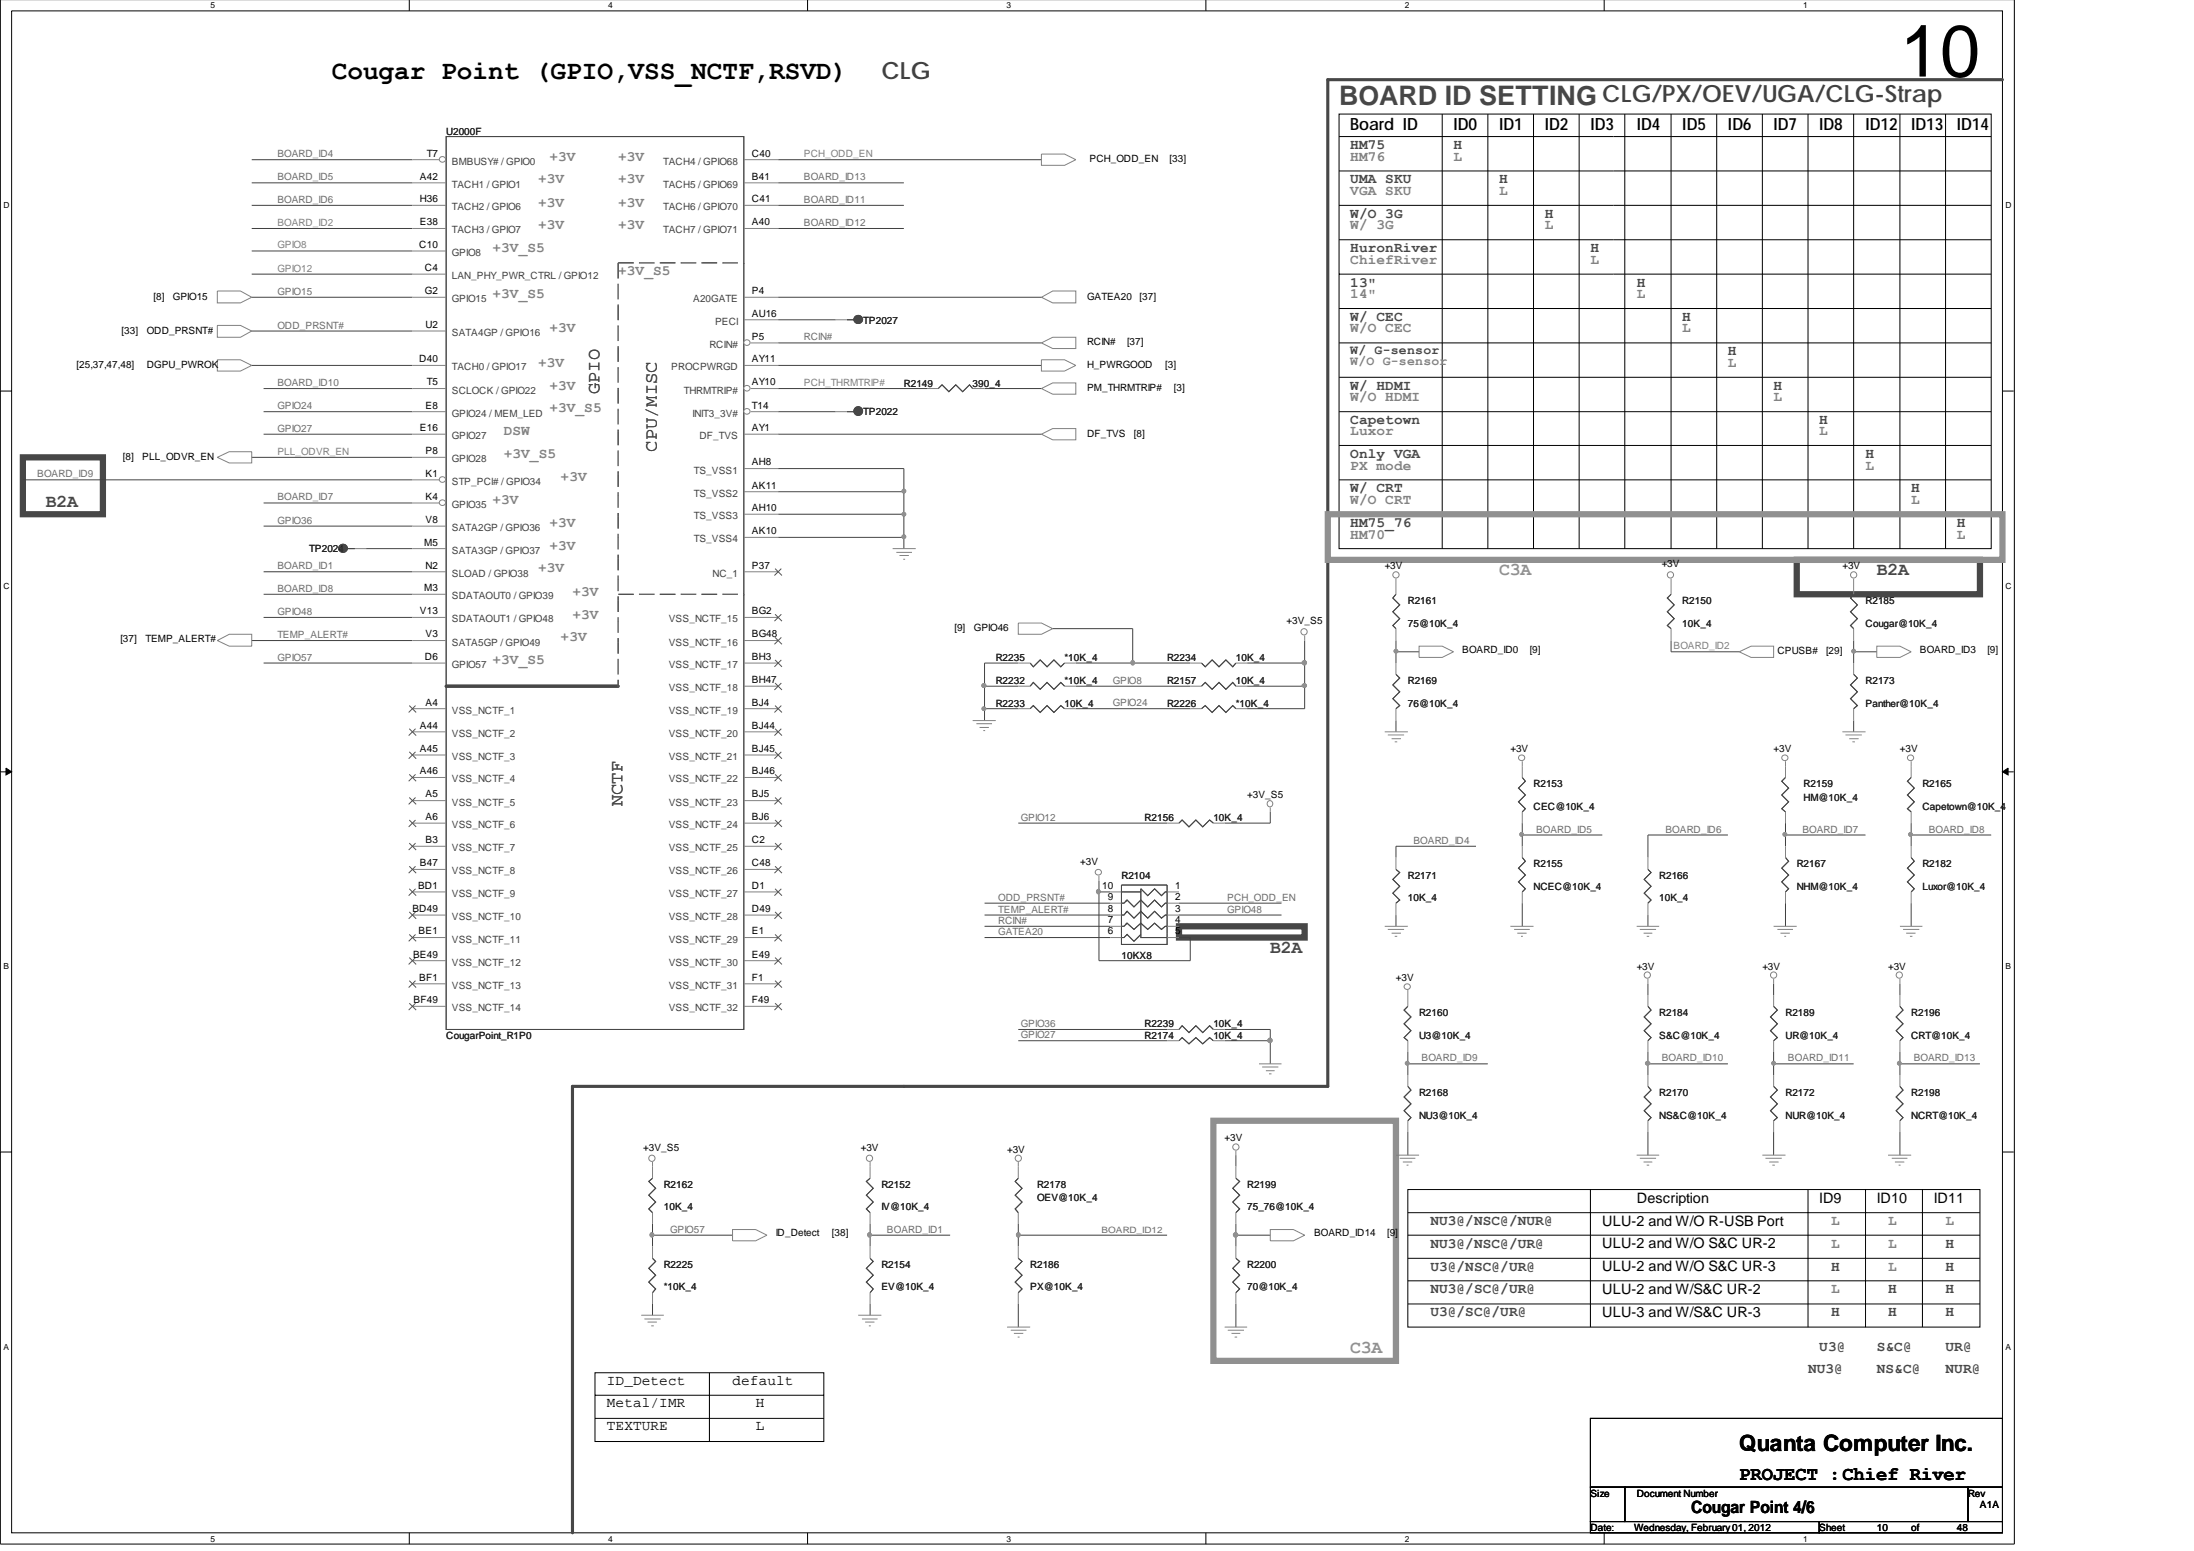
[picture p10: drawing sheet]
<svg xmlns="http://www.w3.org/2000/svg" width="297mm" height="210mm" viewBox="0 0 297 210" stroke-linecap="round" stroke-linejoin="round" font-family="sans-serif">
<defs><g id="words">
<text font-size="9.9" x="257.2" y="10.4">10</text>
<text font-size="3.6" x="44.9" y="10.7">Cougar Point (GPIO,VSS_NCTF,RSVD)</text>
<text font-size="3.6" fill="#474747" x="181.3" y="14.2">BOARD ID SETTING</text>
<g font-size="3.2" fill="#404040">
<text x="119.3" y="10.7">CLG</text>
<text x="216.9" y="13.8">CLG/PX/OEV/UGA/CLG-Strap</text>
</g>
<text font-size="3" x="235.5" y="196.4">Quanta Computer Inc.</text>
<text font-size="2.6" x="235.5" y="200.3">PROJECT :Chief River</text>
<g font-size="2.5" fill="#474747">
<text x="81.1" y="53.4" transform="rotate(-90 81.1 53.4)">GPIO</text>
<text x="88.9" y="61.2" transform="rotate(-90 88.9 61.2)">CPU/MISC</text>
<text x="6.2" y="68.6">B2A</text>
<text x="254.1" y="77.8">B2A</text>
<text x="84.3" y="109.2" transform="rotate(-90 84.3 109.2)">NCTF</text>
<text x="172" y="129">B2A</text>
</g>
<g font-size="2.5" fill="#909090">
<text x="203" y="77.8">C3A</text>
<text x="182.8" y="183.2">C3A</text>
</g>
<g font-size="2.3">
<text x="182.8" y="17.6">Board ID</text>
<text x="196.8" y="17.6">ID0</text>
<text x="203" y="17.6">ID1</text>
<text x="209.1" y="17.6">ID2</text>
<text x="215.3" y="17.6">ID3</text>
<text x="221.6" y="17.6">ID4</text>
<text x="227.8" y="17.6">ID5</text>
<text x="233.9" y="17.6">ID6</text>
<text x="240.1" y="17.6">ID7</text>
<text x="246.3" y="17.6">ID8</text>
<text x="252.6" y="17.6">ID12</text>
<text x="258.7" y="17.6">ID13</text>
<text x="264.9" y="17.6">ID14</text>
<text x="228.9" y="204.8">Cougar Point 4/6</text>
</g>
<g font-size="1.9" fill="#818181">
<text x="74.4" y="21.8">+3V</text>
<text x="83.7" y="21.8">+3V</text>
<text x="182.8" y="21.8">HM76</text>
<text x="196.8" y="21.8">L</text>
<text x="72.9" y="24.8">+3V</text>
<text x="72.9" y="28">+3V</text>
<text x="83.7" y="24.8">+3V</text>
<text x="83.7" y="28">+3V</text>
<text x="182.8" y="26.4">VGA SKU</text>
<text x="203" y="26.4">L</text>
<text x="66.7" y="34.1">+3V_S5</text>
<text x="72.9" y="31">+3V</text>
<text x="83.7" y="31">+3V</text>
<text x="182.8" y="31">W/ 3G</text>
<text x="182.8" y="35.7">ChiefRiver</text>
<text x="209.1" y="31">L</text>
<text x="215.3" y="35.7">L</text>
<text x="66.7" y="40.3">+3V_S5</text>
<text x="83.7" y="37.3">+3V_S5</text>
<text x="182.8" y="40.3">14&quot;</text>
<text x="221.6" y="40.3">L</text>
<text x="74.4" y="45">+3V</text>
<text x="182.8" y="45">W/O CEC</text>
<text x="227.8" y="45">L</text>
<text x="72.9" y="49.6">+3V</text>
<text x="74.4" y="52.8">+3V</text>
<text x="233.9" y="49.6">L</text>
<text x="68.2" y="59">DSW</text>
<text x="74.4" y="55.8">+3V_S5</text>
<text x="182.8" y="54.3">W/O HDMI</text>
<text x="182.8" y="59">Luxor</text>
<text x="240.1" y="54.3">L</text>
<text x="246.3" y="59">L</text>
<text x="68.2" y="62">+3V_S5</text>
<text x="75.9" y="65.1">+3V</text>
<text x="182.8" y="63.6">PX mode</text>
<text x="252.6" y="63.6">L</text>
<text x="66.7" y="68.3">+3V</text>
<text x="74.4" y="71.3">+3V</text>
<text x="182.8" y="68.3">W/O CRT</text>
<text x="258.7" y="68.3">L</text>
<text x="72.9" y="77.5">+3V</text>
<text x="74.4" y="74.4">+3V</text>
<text x="182.8" y="72.9">HM70</text>
<text x="264.9" y="72.9">L</text>
<text x="77.5" y="80.6">+3V</text>
<text x="77.5" y="83.8">+3V</text>
<text x="66.7" y="89.9">+3V_S5</text>
<text x="75.9" y="86.8">+3V</text>
<text x="247.9" y="165.9">L</text>
<text x="255.6" y="165.9">L</text>
<text x="263.4" y="165.9">L</text>
<text x="247.9" y="168.9">L</text>
<text x="255.6" y="168.9">L</text>
<text x="255.6" y="172">L</text>
<text x="247.9" y="175.1">L</text>
</g>
<g font-size="1.9" fill="#474747">
<text x="182.8" y="20.2">HM75</text>
<text x="196.8" y="20.2">H</text>
<text x="182.8" y="29.5">W/O 3G</text>
<text x="182.8" y="24.8">UMA SKU</text>
<text x="203" y="24.8">H</text>
<text x="209.1" y="29.5">H</text>
<text x="182.8" y="34.2">HuronRiver</text>
<text x="215.3" y="34.2">H</text>
<text x="182.8" y="38.8">13&quot;</text>
<text x="221.6" y="38.8">H</text>
<text x="182.8" y="43.5">W/ CEC</text>
<text x="227.8" y="43.5">H</text>
<text x="182.8" y="52.8">W/ HDMI</text>
<text x="233.9" y="48.1">H</text>
<text x="240.1" y="52.8">H</text>
<text x="182.8" y="57.4">Capetown</text>
<text x="246.3" y="57.4">H</text>
<text x="182.8" y="62">Only VGA</text>
<text x="252.6" y="62">H</text>
<text x="182.8" y="66.7">W/ CRT</text>
<text x="182.8" y="71.3">HM75_76</text>
<text x="258.7" y="66.7">H</text>
<text x="264.9" y="71.3">H</text>
<text x="193.6" y="165.9">NU3@/NSC@/NUR@</text>
<text x="193.6" y="168.9">NU3@/NSC@/UR@</text>
<text x="193.6" y="172">U3@/NSC@/UR@</text>
<text x="247.9" y="172">H</text>
<text x="263.4" y="168.9">H</text>
<text x="263.4" y="172">H</text>
<text x="193.6" y="175.1">NU3@/SC@/UR@</text>
<text x="193.6" y="178.2">U3@/SC@/UR@</text>
<text x="247.9" y="178.2">H</text>
<text x="255.6" y="175.1">H</text>
<text x="255.6" y="178.2">H</text>
<text x="263.4" y="178.2">H</text>
<text x="263.4" y="175.1">H</text>
<text x="244.8" y="185.9">NU3@</text>
<text x="246.3" y="182.9">U3@</text>
<text x="254.1" y="182.9">S&amp;C@</text>
<text x="254.1" y="185.9">NS&amp;C@</text>
<text x="263.4" y="182.9">UR@</text>
<text x="263.4" y="185.9">NUR@</text>
</g>
<g font-size="1.9">
<text x="216.9" y="166">ULU-2 and W/O R-USB Port</text>
<text x="221.6" y="162.8">Description</text>
<text x="246.3" y="162.8">ID9</text>
<text x="254.1" y="162.8">ID10</text>
<text x="261.8" y="162.8">ID11</text>
<text x="216.9" y="169">ULU-2 and W/O S&amp;C UR-2</text>
<text x="216.9" y="172.1">ULU-2 and W/O S&amp;C UR-3</text>
<text x="216.9" y="178.3">ULU-3 and W/S&amp;C UR-3</text>
<text x="216.9" y="175.2">ULU-2 and W/S&amp;C UR-2</text>
<text x="82.2" y="190.5">Metal/IMR</text>
<text x="82.2" y="187.5">ID_Detect</text>
<text x="99.2" y="187.5">default</text>
<text x="102.3" y="190.5">H</text>
<text x="82.2" y="193.6">TEXTURE</text>
<text x="102.3" y="193.6">L</text>
</g>
<text font-size="1.8" fill="#474747" x="182.8" y="47.9">W/ G-sensor</text>
<text font-size="1.8" fill="#818181" x="182.8" y="49.4">W/O G-sensor</text>
<g font-size="1.4" fill="#6d6d6d">
<text x="37.5" y="21.3">BOARD_ID4</text>
<text x="37.5" y="24.4">BOARD_ID5</text>
<text x="37.5" y="27.5">BOARD_ID6</text>
<text x="108.8" y="27.5">BOARD_ID11</text>
<text x="108.8" y="24.4">BOARD_ID13</text>
<text x="108.8" y="30.6">BOARD_ID12</text>
<text x="37.5" y="39.9">GPIO15</text>
<text x="37.5" y="44.5">ODD_PRSNT#</text>
<text x="108.8" y="46.1">RCIN#</text>
<text x="37.5" y="52.3">BOARD_ID10</text>
<text x="37.5" y="58.4">GPIO27</text>
<text x="37.5" y="55.4">GPIO24</text>
<text x="5" y="64.6">BOARD_ID9</text>
<text x="37.5" y="67.8">BOARD_ID7</text>
<text x="37.5" y="70.9">GPIO36</text>
<text x="37.5" y="77.1">BOARD_ID1</text>
<text x="37.5" y="83.2">GPIO48</text>
<text x="37.5" y="80.1">BOARD_ID8</text>
<text x="37.5" y="86.4">TEMP_ALERT#</text>
<text x="37.5" y="89.4">GPIO57</text>
<text x="150.6" y="92.6">GPIO8</text>
<text x="150.6" y="95.6">GPIO24</text>
<text x="138.2" y="111.1">GPIO12</text>
<text x="208" y="112.7">BOARD_ID5</text>
<text x="225.5" y="112.7">BOARD_ID6</text>
<text x="244" y="112.7">BOARD_ID7</text>
<text x="261.1" y="112.7">BOARD_ID8</text>
<text x="191.4" y="114.2">BOARD_ID4</text>
<text x="135.2" y="123.5">TEMP_ALERT#</text>
<text x="135.2" y="125.1">RCIN#</text>
<text x="135.2" y="121.9">ODD_PRSNT#</text>
<text x="166.1" y="123.5">GPIO48</text>
<text x="166.1" y="121.9">PCH_ODD_EN</text>
<text x="135.2" y="126.6">GATEA20</text>
<text x="138.2" y="140.6">GPIO27</text>
<text x="138.2" y="139">GPIO36</text>
<text x="192.5" y="143.7">BOARD_ID9</text>
<text x="225" y="143.7">BOARD_ID10</text>
<text x="242.1" y="143.7">BOARD_ID11</text>
<text x="259.1" y="143.7">BOARD_ID13</text>
<text x="90.7" y="166.9">GPIO57</text>
<text x="120.1" y="166.9">BOARD_ID1</text>
</g>
<g font-size="1.4">
<text x="57.8" y="21.2">T7</text>
<text x="101.8" y="21.2">C40</text>
<text x="147.5" y="22">PCH_ODD_EN</text>
<text x="158.3" y="22">[33]</text>
<text x="56.9" y="27.4">H36</text>
<text x="56.9" y="24.3">A42</text>
<text x="101.8" y="27.4">C41</text>
<text x="101.8" y="24.3">B41</text>
<text x="56.8" y="33.6">C10</text>
<text x="56.9" y="30.5">E38</text>
<text x="101.8" y="30.5">A40</text>
<text x="20.8" y="40.6">[8]</text>
<text x="23.4" y="40.6">GPIO15</text>
<text x="57.5" y="36.7">C4</text>
<text x="57.5" y="39.8">G2</text>
<text x="101.8" y="39.8">P4</text>
<text x="147.2" y="40.6">GATEA20</text>
<text x="154.3" y="40.6">[37]</text>
<text x="16.5" y="45.2">[33]</text>
<text x="19.9" y="45.2">ODD_PRSNT#</text>
<text x="57.6" y="44.4">U2</text>
<text x="101.8" y="42.9">AU16</text>
<text x="101.8" y="46">P5</text>
<text x="147.2" y="46.8">RCIN#</text>
<text x="152.6" y="46.8">[37]</text>
<text x="10.4" y="49.8">[25,37,47,48]</text>
<text x="19.9" y="49.8">DGPU_PWROK</text>
<text x="56.8" y="49">D40</text>
<text x="57.8" y="52.2">T5</text>
<text x="101.8" y="49">AY11</text>
<text x="101.8" y="52.2">AY10</text>
<text x="147.2" y="49.8">H_PWRGOOD</text>
<text x="147.2" y="52.9">PM_THRMTRIP#</text>
<text x="157.8" y="49.8">[3]</text>
<text x="158.9" y="52.9">[3]</text>
<text x="56.9" y="58.4">E16</text>
<text x="57.6" y="55.3">E8</text>
<text x="101.8" y="58.4">AY1</text>
<text x="101.8" y="55.3">T14</text>
<text x="147.2" y="59.1">DF_TVS</text>
<text x="153.5" y="59.1">[8]</text>
<text x="16.6" y="62.3">[8]</text>
<text x="19.3" y="62.3">PLL_ODVR_EN</text>
<text x="57.6" y="61.5">P8</text>
<text x="57.6" y="64.5">K1</text>
<text x="101.8" y="63">AH8</text>
<text x="57.6" y="70.8">V8</text>
<text x="57.6" y="67.7">K4</text>
<text x="101.8" y="69.2">AH10</text>
<text x="101.8" y="66.1">AK11</text>
<text x="57.4" y="73.9">M5</text>
<text x="57.6" y="77">N2</text>
<text x="101.8" y="77">P37</text>
<text x="101.8" y="72.3">AK10</text>
<text x="187.5" y="77.1">+3V</text>
<text x="225" y="76.8">+3V</text>
<text x="249.4" y="77.1">+3V</text>
<text x="56.9" y="83.2">V13</text>
<text x="57.4" y="80">M3</text>
<text x="101.8" y="83.2">BG2</text>
<text x="16.3" y="86.9">[37]</text>
<text x="19.7" y="86.9">TEMP_ALERT#</text>
<text x="57.5" y="89.3">D6</text>
<text x="57.6" y="86.3">V3</text>
<text x="101.8" y="89.3">BH3</text>
<text x="101.8" y="86.3">BG48</text>
<text x="129.2" y="85.4">[9]</text>
<text x="131.9" y="85.4">GPIO46</text>
<text x="174.2" y="84.5">+3V_S5</text>
<text x="198" y="88.4">BOARD_ID0</text>
<text x="207.1" y="88.4">[9]</text>
<text x="240.6" y="88.6">CPUSB#</text>
<text x="247.2" y="88.6">[29]</text>
<text x="259.9" y="88.4">BOARD_ID3</text>
<text x="269.1" y="88.4">[9]</text>
<text x="57.6" y="95.5">A4</text>
<text x="101.8" y="92.5">BH47</text>
<text x="101.8" y="95.5">BJ4</text>
<text x="56.9" y="98.7">A44</text>
<text x="56.9" y="101.8">A45</text>
<text x="101.8" y="98.7">BJ44</text>
<text x="101.8" y="101.8">BJ45</text>
<text x="204.5" y="101.9">+3V</text>
<text x="240.1" y="101.9">+3V</text>
<text x="257.2" y="101.9">+3V</text>
<text x="56.9" y="104.8">A46</text>
<text x="57.6" y="108">A5</text>
<text x="101.8" y="104.8">BJ46</text>
<text x="101.8" y="108">BJ5</text>
<text x="57.6" y="111">A6</text>
<text x="101.8" y="111">BJ6</text>
<text x="168.8" y="108.1">+3V_S5</text>
<text x="56.9" y="117.3">B47</text>
<text x="57.6" y="114.1">B3</text>
<text x="101.8" y="114.1">C2</text>
<text x="101.8" y="117.3">C48</text>
<text x="146.2" y="117.1">+3V</text>
<text x="55.8" y="123.5">BD49</text>
<text x="56.6" y="120.3">BD1</text>
<text x="101.8" y="120.3">D1</text>
<text x="101.8" y="123.5">D49</text>
<text x="149.2" y="120.3">10</text>
<text x="150" y="121.9">9</text>
<text x="150" y="123.5">8</text>
<text x="150" y="125">7</text>
<text x="159.1" y="125">4</text>
<text x="159.1" y="123.5">3</text>
<text x="159.1" y="121.9">2</text>
<text x="159.1" y="120.3">1</text>
<text x="55.9" y="129.6">BE49</text>
<text x="56.7" y="126.5">BE1</text>
<text x="101.8" y="126.5">E1</text>
<text x="101.8" y="129.6">E49</text>
<text x="150" y="126.5">6</text>
<text x="159.1" y="126.5">5</text>
<text x="221.6" y="131.3">+3V</text>
<text x="238.6" y="131.3">+3V</text>
<text x="255.6" y="131.3">+3V</text>
<text x="56" y="135.8">BF49</text>
<text x="56.8" y="132.8">BF1</text>
<text x="101.8" y="135.8">F49</text>
<text x="101.8" y="132.8">F1</text>
<text x="189" y="132.9">+3V</text>
<text x="87.1" y="155.8">+3V_S5</text>
<text x="116.5" y="155.8">+3V</text>
<text x="165.8" y="154.5">+3V</text>
<text x="136.3" y="156.1">+3V</text>
<text x="105" y="167.4">ID_Detect</text>
<text x="112.6" y="167.4">[38]</text>
<text x="177.9" y="167.4">BOARD_ID14</text>
<text x="187.8" y="167.4">[9]</text>
<text x="215.3" y="202.6">Size</text>
<text x="221.6" y="202.6">Document Number</text>
<text x="266.5" y="202.6">Rev</text>
<text x="215.3" y="207.3">Date:</text>
<text x="221.2" y="207.3">Wednesday, February 01, 2012</text>
<text x="246.3" y="207.3">Sheet</text>
<text x="254.1" y="207.3">10</text>
<text x="258.7" y="207.3">of</text>
<text x="264.9" y="207.3">48</text>
<text x="268.1" y="204.1">A1A</text>
</g>
<g font-size="1.4" fill="#232323">
<text x="60.4" y="18.2">U2000F</text>
<text x="116.9" y="43.8">TP2027</text>
<text x="122.4" y="52.4">R2149</text>
<text x="131.7" y="52.4">390_4</text>
<text x="116.9" y="56.2">TP2022</text>
<text x="41.9" y="74.8">TP2024</text>
<text x="190.6" y="81.7">R2161</text>
<text x="227.8" y="81.7">R2150</text>
<text x="252.6" y="81.7">R2185</text>
<text x="134.8" y="89.5">R2235</text>
<text x="144.1" y="89.5">*10K_4</text>
<text x="158" y="89.5">R2234</text>
<text x="167.3" y="89.5">10K_4</text>
<text x="190.6" y="84.9">75@10K_4</text>
<text x="227.8" y="84.9">10K_4</text>
<text x="252.6" y="84.9">Cougar@10K_4</text>
<text x="134.8" y="92.6">R2232</text>
<text x="134.8" y="95.7">R2233</text>
<text x="144.1" y="92.6">*10K_4</text>
<text x="144.1" y="95.7">10K_4</text>
<text x="158" y="95.7">R2226</text>
<text x="158" y="92.6">R2157</text>
<text x="167.3" y="95.7">*10K_4</text>
<text x="167.3" y="92.6">10K_4</text>
<text x="190.6" y="92.6">R2169</text>
<text x="190.6" y="95.7">76@10K_4</text>
<text x="252.6" y="92.6">R2173</text>
<text x="252.6" y="95.7">Panther@10K_4</text>
<text x="207.6" y="106.5">R2153</text>
<text x="244.2" y="106.5">R2159</text>
<text x="260.3" y="106.5">R2165</text>
<text x="155" y="111.2">R2156</text>
<text x="164.3" y="111.2">10K_4</text>
<text x="207.6" y="109.7">CEC@10K_4</text>
<text x="244.2" y="108.4">HM@10K_4</text>
<text x="260.3" y="109.7">Capetown@10K_4</text>
<text x="151.8" y="119">R2104</text>
<text x="190.6" y="119">R2171</text>
<text x="207.6" y="117.4">R2155</text>
<text x="224.6" y="119">R2166</text>
<text x="243.3" y="117.4">R2167</text>
<text x="260.3" y="117.4">R2182</text>
<text x="190.6" y="122">10K_4</text>
<text x="207.6" y="120.5">NCEC@10K_4</text>
<text x="224.6" y="122">10K_4</text>
<text x="243.3" y="120.5">NHM@10K_4</text>
<text x="260.3" y="120.5">Luxor@10K_4</text>
<text x="151.8" y="129.8">10KX8</text>
<text x="192.1" y="137.5">R2160</text>
<text x="224.6" y="137.5">R2184</text>
<text x="241.7" y="137.5">R2189</text>
<text x="258.7" y="137.5">R2196</text>
<text x="60.4" y="140.6">CougarPoint_R1P0</text>
<text x="155" y="140.6">R2174</text>
<text x="155" y="139">R2239</text>
<text x="164.3" y="140.6">10K_4</text>
<text x="164.3" y="139">10K_4</text>
<text x="192.1" y="140.6">U3@10K_4</text>
<text x="224.6" y="140.6">S&amp;C@10K_4</text>
<text x="241.7" y="140.6">UR@10K_4</text>
<text x="258.7" y="140.6">CRT@10K_4</text>
<text x="192.1" y="148.3">R2168</text>
<text x="224.6" y="148.3">R2170</text>
<text x="241.7" y="148.3">R2172</text>
<text x="258.7" y="148.3">R2198</text>
<text x="192.1" y="151.5">NU3@10K_4</text>
<text x="224.6" y="151.5">NS&amp;C@10K_4</text>
<text x="241.7" y="151.5">NUR@10K_4</text>
<text x="258.7" y="151.5">NCRT@10K_4</text>
<text x="89.9" y="160.8">R2162</text>
<text x="119.3" y="160.8">R2152</text>
<text x="140.4" y="160.8">R2178</text>
<text x="168.8" y="160.8">R2199</text>
<text x="89.9" y="163.8">10K_4</text>
<text x="119.3" y="163.8">IV@10K_4</text>
<text x="140.4" y="162.7">OEV@10K_4</text>
<text x="168.8" y="163.8">75_76@10K_4</text>
<text x="89.9" y="171.6">R2225</text>
<text x="119.3" y="171.6">R2154</text>
<text x="139.5" y="171.6">R2186</text>
<text x="168.8" y="171.6">R2200</text>
<text x="89.9" y="174.7">*10K_4</text>
<text x="119.3" y="174.7">EV@10K_4</text>
<text x="139.5" y="174.7">PX@10K_4</text>
<text x="168.8" y="174.7">70@10K_4</text>
</g>
<g font-size="1.4" fill="#414141">
<text x="61.2" y="22.3">BMBUSY# / GPIO0</text>
<text x="89.8" y="22.3">TACH4 / GPIO68</text>
<text x="61.2" y="28.5">TACH2 / GPIO6</text>
<text x="61.2" y="25.4">TACH1 / GPIO1</text>
<text x="89.8" y="28.5">TACH6 / GPIO70</text>
<text x="89.8" y="25.4">TACH5 / GPIO69</text>
<text x="61.2" y="31.6">TACH3 / GPIO7</text>
<text x="61.2" y="34.7">GPIO8</text>
<text x="89.8" y="31.6">TACH7 / GPIO71</text>
<text x="61.2" y="37.8">LAN_PHY_PWR_CTRL / GPIO12</text>
<text x="61.2" y="40.9">GPIO15</text>
<text x="93.8" y="40.9">A20GATE</text>
<text x="61.2" y="45.5">SATA4GP / GPIO16</text>
<text x="96" y="47.1">RCIN#</text>
<text x="96.8" y="44">PECI</text>
<text x="61.2" y="50.1">TACH0 / GPIO17</text>
<text x="61.2" y="53.3">SCLOCK / GPIO22</text>
<text x="90.9" y="50.1">PROCPWRGD</text>
<text x="92.6" y="53.3">THRMTRIP#</text>
<text x="61.2" y="59.5">GPIO27</text>
<text x="61.2" y="56.4">GPIO24 / MEM_LED</text>
<text x="93.8" y="56.4">INIT3_3V#</text>
<text x="94.7" y="59.5">DF_TVS</text>
<text x="61.2" y="62.6">GPIO28</text>
<text x="61.2" y="65.6">STP_PCI# / GPIO34</text>
<text x="93.9" y="64.1">TS_VSS1</text>
<text x="61.2" y="71.9">SATA2GP / GPIO36</text>
<text x="61.2" y="68.8">GPIO35</text>
<text x="93.9" y="70.3">TS_VSS3</text>
<text x="93.9" y="67.2">TS_VSS2</text>
<text x="61.2" y="75">SATA3GP / GPIO37</text>
<text x="93.9" y="73.4">TS_VSS4</text>
<text x="61.2" y="78.1">SLOAD / GPIO38</text>
<text x="61.2" y="81.1">SDATAOUT0 / GPIO39</text>
<text x="96.5" y="78.1">NC_1</text>
<text x="61.2" y="87.4">SATA5GP / GPIO49</text>
<text x="61.2" y="84.3">SDATAOUT1 / GPIO48</text>
<text x="90.5" y="84.3">VSS_NCTF_15</text>
<text x="90.5" y="87.4">VSS_NCTF_16</text>
<text x="61.2" y="90.4">GPIO57</text>
<text x="90.5" y="90.4">VSS_NCTF_17</text>
<text x="90.5" y="93.6">VSS_NCTF_18</text>
<text x="61.2" y="96.6">VSS_NCTF_1</text>
<text x="61.2" y="99.8">VSS_NCTF_2</text>
<text x="90.5" y="96.6">VSS_NCTF_19</text>
<text x="90.5" y="99.8">VSS_NCTF_20</text>
<text x="61.2" y="102.9">VSS_NCTF_3</text>
<text x="61.2" y="105.9">VSS_NCTF_4</text>
<text x="90.5" y="102.9">VSS_NCTF_21</text>
<text x="90.5" y="105.9">VSS_NCTF_22</text>
<text x="61.2" y="109.1">VSS_NCTF_5</text>
<text x="61.2" y="112.1">VSS_NCTF_6</text>
<text x="90.5" y="109.1">VSS_NCTF_23</text>
<text x="90.5" y="112.1">VSS_NCTF_24</text>
<text x="61.2" y="115.2">VSS_NCTF_7</text>
<text x="61.2" y="118.4">VSS_NCTF_8</text>
<text x="90.5" y="115.2">VSS_NCTF_25</text>
<text x="90.5" y="118.4">VSS_NCTF_26</text>
<text x="61.2" y="121.4">VSS_NCTF_9</text>
<text x="61.2" y="124.6">VSS_NCTF_10</text>
<text x="90.5" y="121.4">VSS_NCTF_27</text>
<text x="90.5" y="124.6">VSS_NCTF_28</text>
<text x="61.2" y="127.6">VSS_NCTF_11</text>
<text x="61.2" y="130.7">VSS_NCTF_12</text>
<text x="90.5" y="127.6">VSS_NCTF_29</text>
<text x="90.5" y="130.7">VSS_NCTF_30</text>
<text x="61.2" y="133.9">VSS_NCTF_13</text>
<text x="61.2" y="136.9">VSS_NCTF_14</text>
<text x="90.5" y="136.9">VSS_NCTF_32</text>
<text x="90.5" y="133.9">VSS_NCTF_31</text>
</g>
<g font-size="1.4" fill="#818181">
<text x="108.8" y="21.3">PCH_ODD_EN</text>
<text x="37.5" y="30.6">BOARD_ID2</text>
<text x="37.5" y="33.6">GPIO8</text>
<text x="37.5" y="36.8">GPIO12</text>
<text x="108.8" y="52.3">PCH_THRMTRIP#</text>
<text x="37.5" y="61.6">PLL_ODVR_EN</text>
<text x="226.6" y="87.9">BOARD_ID2</text>
</g>
<text font-size="1.2" fill="#6d6d6d" x="149.1" y="166.9">BOARD_ID12</text>
<g font-size="1.1">
<text x="28.5" y="1.1">5</text>
<text x="82.3" y="1.1">4</text>
<text x="136.3" y="1.1">3</text>
<text x="190.2" y="1.1">2</text>
<text x="244.1" y="1.1">1</text>
<text x=".5" y="28.2">D</text>
<text x="271.5" y="28.2">D</text>
<text x=".5" y="79.7">C</text>
<text x="271.5" y="79.7">C</text>
<text x=".5" y="131.2">B</text>
<text x="271.5" y="131.2">B</text>
<text x=".5" y="182.7">A</text>
<text x="271.5" y="182.7">A</text>
<text x="28.5" y="208.7">5</text>
<text x="82.3" y="208.7">4</text>
<text x="136.3" y="208.7">3</text>
<text x="190.2" y="208.7">2</text>
<text x="244.1" y="208.7">1</text>
</g>
</g></defs>
<path d="M0 0v209h272.7v-209M1.6 1.5h269.5v206h-269.5z" fill="none" stroke="#000" stroke-width=".14"/>
<g fill="#fff">
<path d="M28.5 .1h.5v1.2h-.5z"/>
<path d="M28.5 207.7h.5v1.2h-.5z"/>
</g>
<path d="M55.4 0v1.5M55.4 207.5v1.5" fill="none" stroke="#000" stroke-width=".14"/>
<g fill="#fff">
<path d="M82.3 .1h.5v1.2h-.5z"/>
<path d="M82.3 207.7h.5v1.2h-.5z"/>
</g>
<path d="M109.3 0v1.5M109.3 207.5v1.5" fill="none" stroke="#000" stroke-width=".14"/>
<g fill="#fff">
<path d="M136.3 .1h.5v1.2h-.5z"/>
<path d="M136.3 207.7h.5v1.2h-.5z"/>
</g>
<path d="M163.3 0v1.5M163.3 207.5v1.5" fill="none" stroke="#000" stroke-width=".14"/>
<g fill="#fff">
<path d="M190.2 .1h.5v1.2h-.5z"/>
<path d="M190.2 207.7h.5v1.2h-.5z"/>
</g>
<path d="M217.2 0v1.5M217.2 207.5v1.5" fill="none" stroke="#000" stroke-width=".14"/>
<g fill="#fff">
<path d="M244.1 .1h.5v1.2h-.5z"/>
<path d="M244.1 207.7h.5v1.2h-.5z"/>
<path d="M.5 27.2h.6v1.2h-.6z"/>
<path d="M271.5 27.2h.7v1.2h-.7z"/>
<path d="M.5 78.7h.6v1.2h-.6z"/>
<path d="M271.5 78.7h.7v1.2h-.7z"/>
</g>
<path d="M0 52.9h1.6M271.1 52.9h1.5" fill="none" stroke="#000" stroke-width=".14"/>
<g fill="#fff">
<path d="M.5 130.2h.6v1.2h-.6z"/>
<path d="M271.5 130.2h.6v1.2h-.6z"/>
</g>
<path d="M0 104.5h1.6M.8 104l.8 .5-.8 .4zM271.1 104.5l.8-.5v.9zM271.1 104.5h1.5" fill="none" stroke="#000" stroke-width=".14"/>
<path d="M.8 104l.8 .5-.8 .4zM271.1 104.5l.8-.5v.9z" fill="#000"/>
<g fill="#fff">
<path d="M.5 181.7h.5v1.2h-.5z"/>
<path d="M271.5 181.7h.5v1.2h-.5z"/>
</g>
<g fill="none" stroke="#000" stroke-width=".14">
<path d="M181.3 15.4h88.3v58.9h-88.3zM195.3 15.4v58.9M201.4 15.4v58.9M207.6 15.4v58.9M213.8 15.4v58.9M220 15.4v58.9M226.2 15.4v58.9M232.4 15.4v58.9M238.6 15.4v58.9M244.8 15.4v58.9M251 15.4v58.9M257.2 15.4v58.9"/>
<path d="M263.4 15.4v58.9M269.6 18.5h-88.3M181.3 37.1h37.2M218.5 37.1h51.1M269.6 23.1h-88.3M269.6 27.8h-88.3M269.6 32.5h-88.3M181.3 41.8h88.3M181.3 46.4h88.3M181.3 51.1h88.3M181.3 55.7h88.3M181.3 60.3h88.3"/>
<path d="M181.3 65h88.3M181.3 69.6h88.3M0 156h1.6M271.1 156h1.5M190.6 161h77.5v18.7h-77.5zM190.6 164.2h77.5M190.6 167.2h77.5M190.6 170.4h77.5M190.6 176.5h77.5M190.6 173.4h77.5M215.3 161v18.7M244.8 161v18.7"/>
<path d="M252.6 161v18.7M260.3 161v18.7M80.6 185.8h30.9v9.4h-30.9zM80.6 188.9h30.9M80.6 192h30.9M96 185.8v9.4"/>
</g>
<path d="M271.1 10.8h-91.3v136.3h-102.3v60.4" fill="none" stroke="#474747" stroke-width=".42"/>
<path d="M3.1 61.9h10.8v7.7h-10.8zM243.3 75.8h24.8v4.7h-24.8zM159.6 125.4h17v1.5h-17z" fill="none" stroke="#474747" stroke-width=".85"/>
<path d="M179.8 69.6h91.3v6.2h-91.3zM164.3 151.7h24.7v32.5h-24.7z" fill="none" stroke="#909090" stroke-width=".85"/>
<g fill="none" stroke="#424242" stroke-width=".14">
<path d="M34.1 21.6h21.7M34.1 40.2h21.7M35.7 58.8h20.1M105.4 40.2h35.6M105.4 46.4h35.6M105.4 49.5h35.6M105.4 52.6h20.1M133.3 52.6h7.7M3.1 65h52.7M34.1 61.9h21.7M35.7 77.4h20.1M105.4 63.4h17"/>
<path d="M105.4 66.6h17M35.7 83.6h20.1"/>
</g>
<circle cx="122.4" cy="66.5" r=".25" fill="#909090"/>
<circle cx="122.4" cy="66.5" r=".25" fill="none" stroke="#909090" stroke-width=".14"/>
<path d="M105.4 69.6h17" fill="none" stroke="#424242" stroke-width=".14"/>
<circle cx="122.4" cy="69.6" r=".25" fill="#909090"/>
<circle cx="122.4" cy="69.6" r=".25" fill="none" stroke="#909090" stroke-width=".14"/>
<path d="M105.4 72.8h17" fill="none" stroke="#424242" stroke-width=".14"/>
<circle cx="122.4" cy="72.7" r=".25" fill="#909090"/>
<circle cx="122.4" cy="72.7" r=".25" fill="none" stroke="#909090" stroke-width=".14"/>
<path d="M34.1 24.8h21.7M34.1 27.8h21.7M34.1 37.1h21.7M34.1 30.9h21.7M105.4 58.8h35.6M122.4 72.8v1.5M35.7 80.5h20.1M206.1 111.4v1.6h10.8" fill="none" stroke="#424242" stroke-width=".14"/>
<circle cx="206" cy="113" r=".25" fill="#909090"/>
<circle cx="206" cy="113" r=".25" fill="none" stroke="#909090" stroke-width=".14"/>
<path d="M35.7 68.1h20.1M137.9 111.4h20.1M165.8 111.4h6.2M137.9 140.9h20.1M165.8 140.9h6.2" fill="none" stroke="#424242" stroke-width=".14"/>
<circle cx="171.9" cy="140.9" r=".3" fill="#909090"/>
<circle cx="171.9" cy="140.9" r=".3" fill="none" stroke="#909090" stroke-width=".14"/>
<path d="M35.7 55.7h20.1M34.1 86.7h21.7M172 109.9v1.5M189 114.6h10.8M241.7 111.4v1.6M241.7 113v1.6M241.7 113h10.9M241.7 122.3v3.1" fill="none" stroke="#424242" stroke-width=".14"/>
<circle cx="241.6" cy="113" r=".25" fill="#909090"/>
<circle cx="241.6" cy="113" r=".25" fill="none" stroke="#909090" stroke-width=".14"/>
<path d="M34.1 34h21.7M34.1 49.5h21.7M34.1 44.8h21.7M105.4 55.7h7.7M122.4 63.4v9.4M142.5 85.1h10.9v4.7h-7.7M168.8 89.8h7.8v3.1M206.1 113v1.6M206.1 122.3v3.1M172 140.9v3.1M190.6 142.4v3.2M190.6 153.3v3.1" fill="none" stroke="#424242" stroke-width=".14"/>
<circle cx="176.6" cy="89.7" r=".3" fill="#909090"/>
<circle cx="176.6" cy="89.7" r=".3" fill="none" stroke="#909090" stroke-width=".14"/>
<path d="M153.4 89.8h7.7" fill="none" stroke="#424242" stroke-width=".14"/>
<circle cx="153.3" cy="89.7" r=".28" fill="#909090"/>
<circle cx="153.3" cy="89.7" r=".28" fill="none" stroke="#909090" stroke-width=".14"/>
<path d="M145.7 92.9h15.4M168.8 92.9h7.8" fill="none" stroke="#424242" stroke-width=".14"/>
<circle cx="176.6" cy="92.8" r=".28" fill="#909090"/>
<circle cx="176.6" cy="92.8" r=".28" fill="none" stroke="#909090" stroke-width=".14"/>
<path d="M133.3 92.9h4.6M145.7 95.9h15.4M176.6 92.9v3h-7.8" fill="none" stroke="#424242" stroke-width=".14"/>
<circle cx="133.2" cy="92.8" r=".25" fill="#909090"/>
<circle cx="133.2" cy="92.8" r=".25" fill="none" stroke="#909090" stroke-width=".14"/>
<path d="M133.3 95.9h4.6" fill="none" stroke="#424242" stroke-width=".14"/>
<circle cx="133.2" cy="95.9" r=".25" fill="#909090"/>
<circle cx="133.2" cy="95.9" r=".25" fill="none" stroke="#909090" stroke-width=".14"/>
<path d="M35.7 52.6h20.1M133.3 95.9v1.7M137.9 89.8h-4.6v3.1M176.6 86.7v3.1M189 114.6v1.5M258.7 111.4v1.6M258.7 113v1.6M258.7 113h10.9M189 123.9v1.5M258.7 122.3v3.1" fill="none" stroke="#424242" stroke-width=".14"/>
<circle cx="258.7" cy="113" r=".25" fill="#909090"/>
<circle cx="258.7" cy="113" r=".25" fill="none" stroke="#909090" stroke-width=".14"/>
<path d="M254.1 88.2h-3.1v1.6" fill="none" stroke="#424242" stroke-width=".14"/>
<circle cx="251" cy="88.2" r=".25" fill="#909090"/>
<circle cx="251" cy="88.2" r=".25" fill="none" stroke="#909090" stroke-width=".14"/>
<path d="M148.8 120.8v9.3" fill="none" stroke="#424242" stroke-width=".14"/>
<circle cx="148.7" cy="120.7" r=".28" fill="#909090"/>
<circle cx="148.7" cy="120.7" r=".28" fill="none" stroke="#909090" stroke-width=".14"/>
<path d="M189 88.2h3.1M189 86.7v1.5M189 88.2v1.6M189 97.6v1.5M251 97.6v1.5M148.8 119.2v1.6h1.5M159.6 126.9h1.5v3.2h-12.3" fill="none" stroke="#424242" stroke-width=".14"/>
<circle cx="189" cy="88.2" r=".25" fill="#909090"/>
<circle cx="189" cy="88.2" r=".25" fill="none" stroke="#909090" stroke-width=".14"/>
<path d="M35.7 89.8h20.1M223.1 142.4v1.6M223.1 144v1.6M223.1 153.3v3.1M223.1 144h10.8" fill="none" stroke="#424242" stroke-width=".14"/>
<circle cx="223.1" cy="143.9" r=".28" fill="#909090"/>
<circle cx="223.1" cy="143.9" r=".28" fill="none" stroke="#909090" stroke-width=".14"/>
<path d="M223.1 133.2v1.5M240.1 133.2v1.5M190.6 144h10.8M240.1 142.4v3.2" fill="none" stroke="#424242" stroke-width=".14"/>
<circle cx="190.5" cy="143.9" r=".25" fill="#909090"/>
<circle cx="190.5" cy="143.9" r=".25" fill="none" stroke="#909090" stroke-width=".14"/>
<path d="M240.1 153.3v3.1M240.1 144h10.9" fill="none" stroke="#424242" stroke-width=".14"/>
<circle cx="240.1" cy="143.9" r=".25" fill="#909090"/>
<circle cx="240.1" cy="143.9" r=".25" fill="none" stroke="#909090" stroke-width=".14"/>
<path d="M105.4 27.8h17M105.4 30.9h17M105.4 43.3h7.7M49.6 74.3h6.2M226.2 86.7v1.5h9.3M233.9 113h-10.8v3.1M159.6 123.9h13.9M223.1 123.9v1.5M137.9 167.2h20.1" fill="none" stroke="#424242" stroke-width=".14"/>
<circle cx="137.8" cy="167.2" r=".28" fill="#909090"/>
<circle cx="137.8" cy="167.2" r=".28" fill="none" stroke="#909090" stroke-width=".14"/>
<path d="M128.6 167.2h-10.8v1.5M137.9 165.7v3M137.9 176.5v3.2" fill="none" stroke="#424242" stroke-width=".14"/>
<circle cx="117.7" cy="167.2" r=".28" fill="#909090"/>
<circle cx="117.7" cy="167.2" r=".28" fill="none" stroke="#909090" stroke-width=".14"/>
<path d="M257.2 133.2v1.5M257.2 142.4v1.6M257.2 144v1.6M257.2 153.3v3.1M257.2 144h10.9M117.8 165.7v1.5M117.8 176.5v1.6" fill="none" stroke="#424242" stroke-width=".14"/>
<circle cx="257.1" cy="143.9" r=".25" fill="#909090"/>
<circle cx="257.1" cy="143.9" r=".25" fill="none" stroke="#909090" stroke-width=".14"/>
<path d="M105.4 24.8h17M167.3 156.4v1.5M167.3 167.2h4.7M167.3 165.7v1.5M167.3 167.2v1.5M167.3 176.5v3.2" fill="none" stroke="#424242" stroke-width=".14"/>
<circle cx="167.3" cy="167.2" r=".3" fill="#909090"/>
<circle cx="167.3" cy="167.2" r=".3" fill="none" stroke="#909090" stroke-width=".14"/>
<path d="M105.4 21.6h35.6M35.7 71.2h20.1M251 86.7v1.5M159.6 122.3h13.9M99.2 167.2h-10.9v1.5" fill="none" stroke="#424242" stroke-width=".14"/>
<circle cx="88.2" cy="167.2" r=".28" fill="#909090"/>
<circle cx="88.2" cy="167.2" r=".28" fill="none" stroke="#909090" stroke-width=".14"/>
<path d="M133.3 92.9v3M133.3 123.9h17M133.3 126.9h17M133.3 125.4h17M133.3 122.3h17M137.9 139.4h20.1M165.8 139.4h6.2v1.5M88.3 165.7v1.5M88.3 176.5v1.6" fill="none" stroke="#424242" stroke-width=".14"/>
<circle cx="133.2" cy="92.8" r=".25" fill="#909090"/>
<circle cx="133.2" cy="92.8" r=".25" fill="none" stroke="#909090" stroke-width=".14"/>
<g fill="none" stroke="#818181" stroke-width=".14">
<path d="M29.4 39.4h3.2l1.5 .8-1.5 .8h-3.2zM141 20.9h3.1l1.6 .7-1.6 .8h-3.1zM29.4 44.1h3.2l1.5 .7-1.5 .9h-3.2zM29.4 48.7h3.2l1.5 .8-1.5 .7h-3.2zM125.5 52.6h1.5M131.7 52.6h1.6M141 40.2l1.5-.8h3.2v1.6h-3.2zM141 46.4l1.5-.7h3.2v1.5h-3.2zM141 48.7h3.1l1.6 .8-1.6 .7h-3.1zM141 52.6l1.5-.8h3.2v1.6h-3.2zM141 58.8l1.5-.8h3.2v1.5h-3.2zM29.4 61.9l1.6-.7h3.1v1.5h-3.1z"/>
<path d="M120.8 74.3h3.2M121.4 74.8h2.1M121.8 75.2h1.2M122.3 75.7h.2M189 78.3v2.2M226.2 78.3v2.2M251 78.3v.6M29.4 86.7l1.6-.8h3.1v1.6h-3.1zM131.7 97.6h3.1M132.2 98h2.1M132.6 98.5h1.3M133.1 98.9h.3"/>
<path d="M137.9 84.3h3.1l1.5 .8-1.5 .8h-3.1zM176.6 86v.7M187.5 99.1h3.1M187.9 99.5h2.2M189 89.8v1.5M189 95.9v1.7M189 85.1v1.6M192.1 87.5h3.2l1.5 .7-1.5 .8h-3.2zM226.2 85.1v1.6M235.5 88.2l1.6-.7h3v1.5h-3zM249.4 99.1h3.2M249.9 99.5h2.2"/>
<path d="M254.1 87.5h3.1l1.5 .7-1.5 .8h-3.1zM148.8 118.5v.7M172 109.3v.6M188.4 100h1.3M188.8 100.4h.4M206.1 103.1v2.2M206.1 109.9v1.5M241.7 103.1v.6M250.4 100h1.2M250.8 100.4h.3M258.7 103.1v.6M150.3 120.8h1.5"/>
<path d="M150.3 122.3h1.5M150.3 123.9h1.5M150.3 125.4h1.5M150.3 126.9h1.5M158 125.4h1.6M158 123.9h1.6M158 122.3h1.6M158 120.8h1.6M158 126.9h1.6M187.5 125.4h3.1M187.9 125.8h2.2M188.4 126.3h1.3"/>
<path d="M188.8 126.8h.4M190.6 134v.7M204.5 125.4h3.1M205 125.8h2.1M205.4 126.3h1.3M205.9 126.8h.3M221.6 125.4h3M222 125.8h2.2M222.5 126.3h1.2M222.9 126.8h.4M223.1 132.5v.7M240.1 125.4h3.2"/>
<path d="M240.1 132.5v.7M240.6 125.8h2.1M241.1 126.3h1.2M241.6 126.8h.2M257.2 125.4h3.1M257.2 132.5v.7M257.6 125.8h2.2M258.1 126.3h1.2M258.6 126.8h.3M88.3 157.3v.6M117.8 157.3v.6M137.9 157.3v.6"/>
<path d="M167.3 155.8v.6M170.5 144h3M170.9 144.5h2.2M171.4 145h1.2M171.8 145.4h.3M189 156.4h3.1M189.5 156.8h2.1M189.9 157.3h1.3M190.4 157.7h.3M221.6 156.4h3M222 156.8h2.2M222.5 157.3h1.2"/>
<path d="M222.9 157.7h.4M238.6 156.4h3.1M239 156.8h2.2M239.5 157.3h1.3M240 157.7h.3M255.6 156.4h3.1M256.1 156.8h2.1M256.5 157.3h1.3M257.1 157.7h.2M86.8 178.1h3.1M87.2 178.6h2.2M87.7 179h1.2"/>
<path d="M88.2 179.5h.3M99.2 166.5h3.1l1.5 .7-1.5 .8h-3.1zM116.2 178.1h3.1M116.7 178.6h2.1M117.1 179h1.3M117.6 179.5h.3M117.8 168.7v1.7M117.8 175v1.5M136.3 179.7h3.2M137.9 168.7v1.7M137.9 175v1.5M165.8 179.7h3"/>
<path d="M172 166.5h3.1l1.5 .7-1.5 .8h-3.1zM136.8 180.1h2.2M137.3 180.5h1.2M137.8 181h.2M166.2 180.1h2.2M166.7 180.5h1.2M167.2 181h.3"/>
<circle cx="189" cy="77.8" r=".42"/>
<circle cx="226.2" cy="77.8" r=".42"/>
<circle cx="251" cy="77.8" r=".42"/>
<circle cx="176.5" cy="85.5" r=".42"/>
<circle cx="148.7" cy="118.1" r=".4"/>
<circle cx="171.9" cy="108.8" r=".4"/>
<circle cx="206" cy="102.6" r=".4"/>
<circle cx="241.7" cy="102.6" r=".4"/>
<circle cx="258.7" cy="102.6" r=".4"/>
<circle cx="190.5" cy="133.6" r=".4"/>
<circle cx="223" cy="132" r=".42"/>
<circle cx="240.1" cy="132" r=".42"/>
<circle cx="257.1" cy="132" r=".42"/>
<circle cx="88.3" cy="156.8" r=".42"/>
<circle cx="117.7" cy="156.8" r=".42"/>
<circle cx="137.9" cy="156.8" r=".42"/>
<circle cx="167.3" cy="155.3" r=".42"/>
</g>
<path d="M215.3 192h55.8v9.3h-55.8zM215.3 201.3h4.7v4.7h-4.7zM215.3 206h31v1.5h-31zM220 201.3h46.5v4.7h-46.5zM246.3 206h24.8v1.5h-24.8zM266.5 201.3h4.6v4.7h-4.6z" fill="none" stroke="#000" stroke-width=".14"/>
<g fill="none" stroke="#474747" stroke-width=".14">
<path d="M127 52.6l.5-.5 1 .9 .9-.9 .9 .9 1-.9 .4 .5M189 91.3l.5 .5-.9 .9 .9 1-.9 .9 .9 .9-.5 .4M189 80.5l-.4 .5 .9 .9-.9 .9 .9 1-.9 .9 .4 .4M226.2 80.5l-.5 .5 1 .9-1 .9 1 1-1 .9 .5 .4M151.8 119.8h6.2v8.1h-6.2zM206.1 105.3l.4 .5-.9 .9 .9 .9-.9 1 .9 .9-.4 .4M151.8 120.8h2.7v6.1h3.5M151.8 122.3h.4l.4-.4 .9 .9 1-.9 .9 .9 .9-.9 .9 .9 .6-.5h.2M151.8 123.9h.4l.4-.5 .9 .9 1-.9 .9 .9 .9-.9 .9 .9 .6-.4h.2M151.8 125.4h.4l.4-.4 .9 .8 1-.8 .9 .8 .9-.8 .9 .8 .6-.4h.2M152.6 121.9l-.2 .1M152.6 123.4l-.2 .1"/>
<path d="M152.6 125l-.2 .1M154.5 120.8v-.5l.9 1 .9-1 .9 1 .6-.5h.2M154.5 126.5l-1 .9-.9-.9-.4 .4h-.4M117.8 170.4l.4 .4-.9 .9 .9 .9-.9 1 .9 .9-.4 .5M137.9 170.4l.5 .4-1 .9 1 .9-1 1 1 .9-.5 .5"/>
</g>
<circle cx="116.2" cy="55.7" r=".59" fill="#474747"/>
<g fill="none" stroke="#474747" stroke-width=".14">
<path d="M114.7 55.7h.9"/>
<circle cx="116.2" cy="55.7" r=".59"/>
</g>
<circle cx="116.2" cy="55.7" r=".59" fill="#474747"/>
<g fill="none" stroke="#474747" stroke-width=".14">
<path d="M114.7 55.7h.9M139.5 92.9l.4-.5 .9 .9 1-.9 .9 .9 .9-.9 .5 .5M139.5 95.9l.4-.4 .9 1 1-1 .9 1 .9-1 .5 .4M139.5 89.8l.4 .5 .9-1 1 1 .9-1 .9 1 .5-.5M162.7 89.8l.5 .5 .9-1 .9 1 1-1 .9 1 .4-.5M162.7 95.9l.5-.4 .9 1 .9-1 1 1 .9-1 .4 .4M162.7 92.9l.5-.5 .9 .9 .9-.9 1 .9 .9-.9 .4 .5M251 91.3l.5 .5-1 .9 1 1-1 .9 1 .9-.5 .4M251 80.5l-.5 .5 1 .9-1 .9 1 1-1 .9 .5 .4M159.6 111.4l.4-.4 1 .9 .9-.9 .9 .9 1-.9 .5 .4M189 117.7l.5 .4-.9 1 .9 .9-.9 .9 .9 1-.5 .4M206.1 116.1l.4 .5-.9 .9 .9 1-.9 .9 .9 .9-.4 .5"/>
<path d="M223.1 117.7l.4 .4-.9 1 .9 .9-.9 .9 .9 1-.4 .4M241.7 116.1l.5 .5-1 .9 1 1-1 .9 1 .9-.5 .5M258.7 105.3l-.5 .5 1 .9-1 .9 1 1-1 .9 .5 .4M159.6 139.4l.4-.5 1 .9 .9-.9 .9 .9 1-.9 .5 .5M190.6 136.2l-.5 .5 .9 1-.9 .9 .9 .9-.9 1 .5 .4M240.1 136.2l.5 .5-.9 1 .9 .9-.9 .9 .9 1-.5 .4M257.2 136.2l.4 .5-.9 1 .9 .9-.9 .9 .9 1-.4 .4M88.3 159.5l-.5 .4 1 1-1 .9 1 .9-1 1 .5 .5M137.9 159.5l-.5 .4 1 1-1 .9 1 .9-1 1 .5 .5M159.6 140.9l.4-.4 1 .8 .9-.8 .9 .8 1-.8 .5 .4M190.6 147.1l.4 .5-.9 .9 .9 .9-.9 1 .9 .9-.4 .4M223.1 147.1l.4 .5-.9 .9 .9 .9-.9 1 .9 .9-.4 .4"/>
<path d="M240.1 147.1l.5 .5-.9 .9 .9 .9-.9 1 .9 .9-.5 .4M257.2 147.1l.4 .5-.9 .9 .9 .9-.9 1 .9 .9-.4 .4M88.3 170.4l.5 .4-1 .9 1 .9-1 1 1 .9-.5 .5M167.3 170.4l.5 .4-.9 .9 .9 .9-.9 1 .9 .9-.5 .5"/>
<circle cx="116.2" cy="55.7" r=".59"/>
</g>
<g fill="none" stroke="#818181" stroke-width=".14">
<path d="M113.1 55.7h1.6M251 78.9v1.6M137.9 92.9h1.6M137.9 95.9h1.6M137.9 89.8h1.6M144.1 92.9h1.6M144.1 95.9h1.6M144.1 89.8h1.6M161.1 95.9h1.6M161.1 89.8h1.6M161.1 92.9h1.6M167.3 95.9h1.5"/>
<path d="M167.3 89.8h1.5M167.3 92.9h1.5M251 89.8v1.5M251 95.9v1.7M251 85.1v1.6M158 111.4h1.6M164.3 111.4h1.5M189 116.1v1.6M206.1 114.6v1.5M223.1 116.1v1.6M241.7 114.6v1.5M258.7 109.9v1.5"/>
<path d="M258.7 103.7v1.6M158 139.4h1.6M164.3 139.4h1.5M189 122.3v1.6M190.6 134.7v1.5M206.1 120.8v1.5M223.1 122.3v1.6M240.1 134.7v1.5M241.7 120.8v1.5M257.2 134.7v1.5M88.3 157.9v1.6M137.9 157.9v1.6"/>
<path d="M158 140.9h1.6M164.3 140.9h1.5M190.6 140.9v1.5M190.6 145.6v1.5M190.6 151.7v1.6M223.1 145.6v1.5M223.1 151.7v1.6M240.1 145.6v1.5M240.1 151.7v1.6M240.1 140.9v1.5M257.2 140.9v1.5M257.2 145.6v1.5"/>
<path d="M257.2 151.7v1.6M88.3 168.7v1.7M88.3 175v1.5M88.3 164.2v1.5M137.9 164.2v1.5M167.3 168.7v1.7M167.3 175v1.5"/>
</g>
<circle cx="116.2" cy="43.3" r=".57" fill="#474747"/>
<g fill="none" stroke="#474747" stroke-width=".14">
<path d="M114.7 43.3h.9"/>
<circle cx="116.2" cy="43.3" r=".57"/>
</g>
<circle cx="116.2" cy="43.3" r=".57" fill="#474747"/>
<g fill="none" stroke="#474747" stroke-width=".14">
<path d="M114.7 43.3h.9M223.1 136.2l.4 .5-.9 1 .9 .9-.9 .9 .9 1-.4 .4"/>
<circle cx="116.2" cy="43.3" r=".57"/>
</g>
<path d="M113.1 43.3h1.6M223.1 134.7v1.5M223.1 140.9v1.5" fill="none" stroke="#818181" stroke-width=".14"/>
<circle cx="46.5" cy="74.2" r=".57" fill="#474747"/>
<g fill="none" stroke="#474747" stroke-width=".14">
<path d="M47.1 74.3h.9"/>
<circle cx="46.5" cy="74.2" r=".57"/>
</g>
<circle cx="46.5" cy="74.2" r=".57" fill="#474747"/>
<g fill="none" stroke="#474747" stroke-width=".14">
<path d="M60.4 18.5h40.3v120.9h-40.3zM47.1 74.3h.9M241.7 105.3l-.5 .5 1 .9-1 .9 1 1-1 .9 .5 .4M258.7 116.1l.5 .5-1 .9 1 1-1 .9 1 .9-.5 .5M167.3 159.5l.5 .4-.9 1 .9 .9-.9 .9 .9 1-.5 .5"/>
<circle cx="46.5" cy="74.2" r=".57"/>
</g>
<g fill="none" stroke="#818181" stroke-width=".14">
<path d="M55.8 37.1h4.6M55.8 27.8h4.6M55.8 30.9h4.6M55.8 58.8h4.6M55.8 55.7h4.6M55.8 49.5h4.6M55.8 52.6h4.6M100.7 49.5h4.7M48 74.3h1.6M55.8 61.9h4.6M55.8 74.3h4.6M55.8 77.4h4.6"/>
<path d="M55.8 89.8h4.6M55.8 95.9h4.6M55.8 99.1h4.6M55.8 86.7h4.6M55.8 80.5h4.6M55.8 83.6h4.6M55.8 102.2h4.6M55.8 105.3h4.6M55.8 108.4h4.6M55.8 111.4h4.6M55.8 114.6h4.6M55.8 117.7h4.6"/>
<path d="M241.7 109.9v1.5M241.7 103.7v1.6M258.7 114.6v1.5M55.8 120.8h4.6M55.8 123.9h4.6M55.8 126.9h4.6M55.8 130.1h4.6M258.7 120.8v1.5M167.3 157.9v1.6M167.3 164.2v1.5"/>
</g>
<path d="M60.4 92.9h23.3" fill="none" stroke="#474747" stroke-width=".42"/>
<path d="M83.7 35.6v57.3M83.7 35.6h17M83.7 80.5h17" fill="none" stroke="#fff" stroke-width=".14" stroke-dasharray="0 2.1 .7 0 2.1 .7" stroke-linecap="butt"/>
<path d="M83.7 35.6v57.3M83.7 35.6h17M83.7 80.5h17" fill="none" stroke="#474747" stroke-width=".14" stroke-dasharray="2.1 .7" stroke-linecap="butt"/>
<g fill="none" stroke="#535353" stroke-width=".14">
<path d="M55.4 95.5l.9 1M55.4 98.7l.9 .9M56.3 95.5l-1 1M56.3 98.7l-1 .9M55.4 101.8l.9 .9M55.4 104.8l.9 1M55.4 108l.9 .9M55.4 111l.9 .9M55.4 114.1l.9 1M55.4 117.3l.9 .9M56.3 101.8l-1 .9M56.3 104.8l-1 1"/>
<path d="M56.3 108l-1 .9M56.3 111l-1 .9M56.3 114.1l-1 1M56.3 117.3l-1 .9M55.4 120.3l.9 1M55.4 123.5l.9 .9M55.4 126.5l.9 .9M55.4 129.6l.9 1M56.3 120.3l-1 1M56.3 123.5l-1 .9M56.3 126.5l-1 .9M56.3 129.6l-1 1"/>
</g>
<circle cx="101.1" cy="46.4" r=".4" fill="#fff"/>
<g fill="none" stroke="#818181" stroke-width=".14">
<path d="M100.7 43.3h4.7M101.6 46.4h3.8"/>
<circle cx="101.1" cy="46.4" r=".4"/>
</g>
<circle cx="101.1" cy="52.6" r=".4" fill="#fff"/>
<g fill="none" stroke="#818181" stroke-width=".14">
<path d="M55.8 34h4.6M101.6 52.6h3.8"/>
<circle cx="101.1" cy="52.6" r=".4"/>
</g>
<circle cx="59.9" cy="21.6" r=".4" fill="#fff"/>
<g fill="none" stroke="#818181" stroke-width=".14">
<path d="M55.8 24.8h4.6M55.8 21.6h3.7M55.8 40.2h4.6M55.8 71.2h4.6"/>
<circle cx="59.9" cy="21.6" r=".4"/>
</g>
<circle cx="101.1" cy="55.7" r=".4" fill="#fff"/>
<g fill="none" stroke="#818181" stroke-width=".14">
<path d="M101.6 55.7h3.8"/>
<circle cx="101.1" cy="55.7" r=".4"/>
</g>
<circle cx="59.9" cy="64.9" r=".4" fill="#fff"/>
<g fill="none" stroke="#818181" stroke-width=".14">
<path d="M55.8 65h3.7"/>
<circle cx="59.9" cy="64.9" r=".4"/>
</g>
<circle cx="59.9" cy="68.1" r=".4" fill="#fff"/>
<g fill="none" stroke="#818181" stroke-width=".14">
<path d="M100.7 21.6h4.7M100.7 27.8h4.7M100.7 30.9h4.7M100.7 24.8h4.7M55.8 44.8h4.6M100.7 40.2h4.7M100.7 58.8h4.7M55.8 68.1h3.7M100.7 72.8h4.7M100.7 69.6h4.7M100.7 66.6h4.7M100.7 63.4h4.7"/>
<path d="M100.7 77.4h4.7M100.7 89.8h4.7M100.7 92.9h4.7M100.7 95.9h4.7M100.7 99.1h4.7M100.7 83.6h4.7M100.7 86.7h4.7M100.7 102.2h4.7M100.7 105.3h4.7M100.7 108.4h4.7M100.7 111.4h4.7M100.7 114.6h4.7"/>
<path d="M100.7 117.7h4.7M55.8 133.2h4.6M55.8 136.2h4.6M100.7 136.2h4.7M100.7 120.8h4.7M100.7 123.9h4.7M100.7 126.9h4.7M100.7 130.1h4.7M100.7 133.2h4.7M117.8 157.9v1.6M117.8 164.2v1.5"/>
<circle cx="59.9" cy="68.1" r=".4"/>
</g>
<g fill="none" stroke="#535353" stroke-width=".14">
<path d="M104.9 77l1 .9M105.8 77l-1 .9M104.9 89.3l1 1M104.9 92.5l1 .9M104.9 95.5l1 1M104.9 98.7l1 .9M104.9 83.2l1 .9M104.9 86.3l1 .9M105.8 89.3l-1 1M105.8 92.5l-1 .9M105.8 95.5l-1 1M105.8 98.7l-1 .9"/>
<path d="M105.8 83.2l-1 .9M105.8 86.3l-1 .9M104.9 101.8l1 .9M104.9 104.8l1 1M104.9 108l1 .9M104.9 111l1 .9M104.9 114.1l1 1M104.9 117.3l1 .9M105.8 101.8l-1 .9M105.8 104.8l-1 1M105.8 108l-1 .9M105.8 111l-1 .9"/>
<path d="M105.8 114.1l-1 1M105.8 117.3l-1 .9M55.4 132.8l.9 .9M55.4 135.8l.9 .9M56.3 132.8l-1 .9M56.3 135.8l-1 .9M104.9 135.8l1 .9M104.9 120.3l1 1M104.9 123.5l1 .9M104.9 126.5l1 .9M104.9 129.6l1 1M104.9 132.8l1 .9"/>
<path d="M105.8 135.8l-1 .9M105.8 120.3l-1 1M105.8 123.5l-1 .9M105.8 126.5l-1 .9M105.8 129.6l-1 1M105.8 132.8l-1 .9"/>
</g>
<path d="M117.8 159.5l-.5 .4 .9 1-.9 .9 .9 .9-.9 1 .5 .5" fill="none" stroke="#474747" stroke-width=".14"/>
<circle cx="122.4" cy="66.5" r=".25" fill="#909090"/>
<circle cx="122.4" cy="66.5" r=".25" fill="none" stroke="#909090" stroke-width=".14"/>
<circle cx="122.4" cy="69.6" r=".25" fill="#909090"/>
<circle cx="122.4" cy="69.6" r=".25" fill="none" stroke="#909090" stroke-width=".14"/>
<circle cx="122.4" cy="72.7" r=".25" fill="#909090"/>
<circle cx="122.4" cy="72.7" r=".25" fill="none" stroke="#909090" stroke-width=".14"/>
<circle cx="206" cy="113" r=".25" fill="#909090"/>
<circle cx="206" cy="113" r=".25" fill="none" stroke="#909090" stroke-width=".14"/>
<circle cx="171.9" cy="140.9" r=".3" fill="#909090"/>
<circle cx="171.9" cy="140.9" r=".3" fill="none" stroke="#909090" stroke-width=".14"/>
<circle cx="241.6" cy="113" r=".25" fill="#909090"/>
<circle cx="241.6" cy="113" r=".25" fill="none" stroke="#909090" stroke-width=".14"/>
<circle cx="176.6" cy="89.7" r=".3" fill="#909090"/>
<circle cx="176.6" cy="89.7" r=".3" fill="none" stroke="#909090" stroke-width=".14"/>
<circle cx="153.3" cy="89.7" r=".28" fill="#909090"/>
<circle cx="153.3" cy="89.7" r=".28" fill="none" stroke="#909090" stroke-width=".14"/>
<circle cx="176.6" cy="92.8" r=".28" fill="#909090"/>
<circle cx="176.6" cy="92.8" r=".28" fill="none" stroke="#909090" stroke-width=".14"/>
<circle cx="133.2" cy="92.8" r=".25" fill="#909090"/>
<circle cx="133.2" cy="92.8" r=".25" fill="none" stroke="#909090" stroke-width=".14"/>
<circle cx="133.2" cy="95.9" r=".25" fill="#909090"/>
<circle cx="133.2" cy="95.9" r=".25" fill="none" stroke="#909090" stroke-width=".14"/>
<circle cx="258.7" cy="113" r=".25" fill="#909090"/>
<circle cx="258.7" cy="113" r=".25" fill="none" stroke="#909090" stroke-width=".14"/>
<circle cx="251" cy="88.2" r=".25" fill="#909090"/>
<circle cx="251" cy="88.2" r=".25" fill="none" stroke="#909090" stroke-width=".14"/>
<circle cx="148.7" cy="120.7" r=".28" fill="#909090"/>
<circle cx="148.7" cy="120.7" r=".28" fill="none" stroke="#909090" stroke-width=".14"/>
<circle cx="189" cy="88.2" r=".25" fill="#909090"/>
<circle cx="189" cy="88.2" r=".25" fill="none" stroke="#909090" stroke-width=".14"/>
<circle cx="223.1" cy="143.9" r=".28" fill="#909090"/>
<circle cx="223.1" cy="143.9" r=".28" fill="none" stroke="#909090" stroke-width=".14"/>
<circle cx="190.5" cy="143.9" r=".25" fill="#909090"/>
<circle cx="190.5" cy="143.9" r=".25" fill="none" stroke="#909090" stroke-width=".14"/>
<circle cx="240.1" cy="143.9" r=".25" fill="#909090"/>
<circle cx="240.1" cy="143.9" r=".25" fill="none" stroke="#909090" stroke-width=".14"/>
<circle cx="137.8" cy="167.2" r=".28" fill="#909090"/>
<circle cx="137.8" cy="167.2" r=".28" fill="none" stroke="#909090" stroke-width=".14"/>
<circle cx="117.7" cy="167.2" r=".28" fill="#909090"/>
<circle cx="117.7" cy="167.2" r=".28" fill="none" stroke="#909090" stroke-width=".14"/>
<circle cx="257.1" cy="143.9" r=".25" fill="#909090"/>
<circle cx="257.1" cy="143.9" r=".25" fill="none" stroke="#909090" stroke-width=".14"/>
<circle cx="167.3" cy="167.2" r=".3" fill="#909090"/>
<circle cx="167.3" cy="167.2" r=".3" fill="none" stroke="#909090" stroke-width=".14"/>
<circle cx="88.2" cy="167.2" r=".28" fill="#909090"/>
<circle cx="88.2" cy="167.2" r=".28" fill="none" stroke="#909090" stroke-width=".14"/>
<circle cx="133.2" cy="92.8" r=".25" fill="#909090"/>
<circle cx="133.2" cy="92.8" r=".25" fill="none" stroke="#909090" stroke-width=".14"/>
<use href="#words"/>
</svg>
